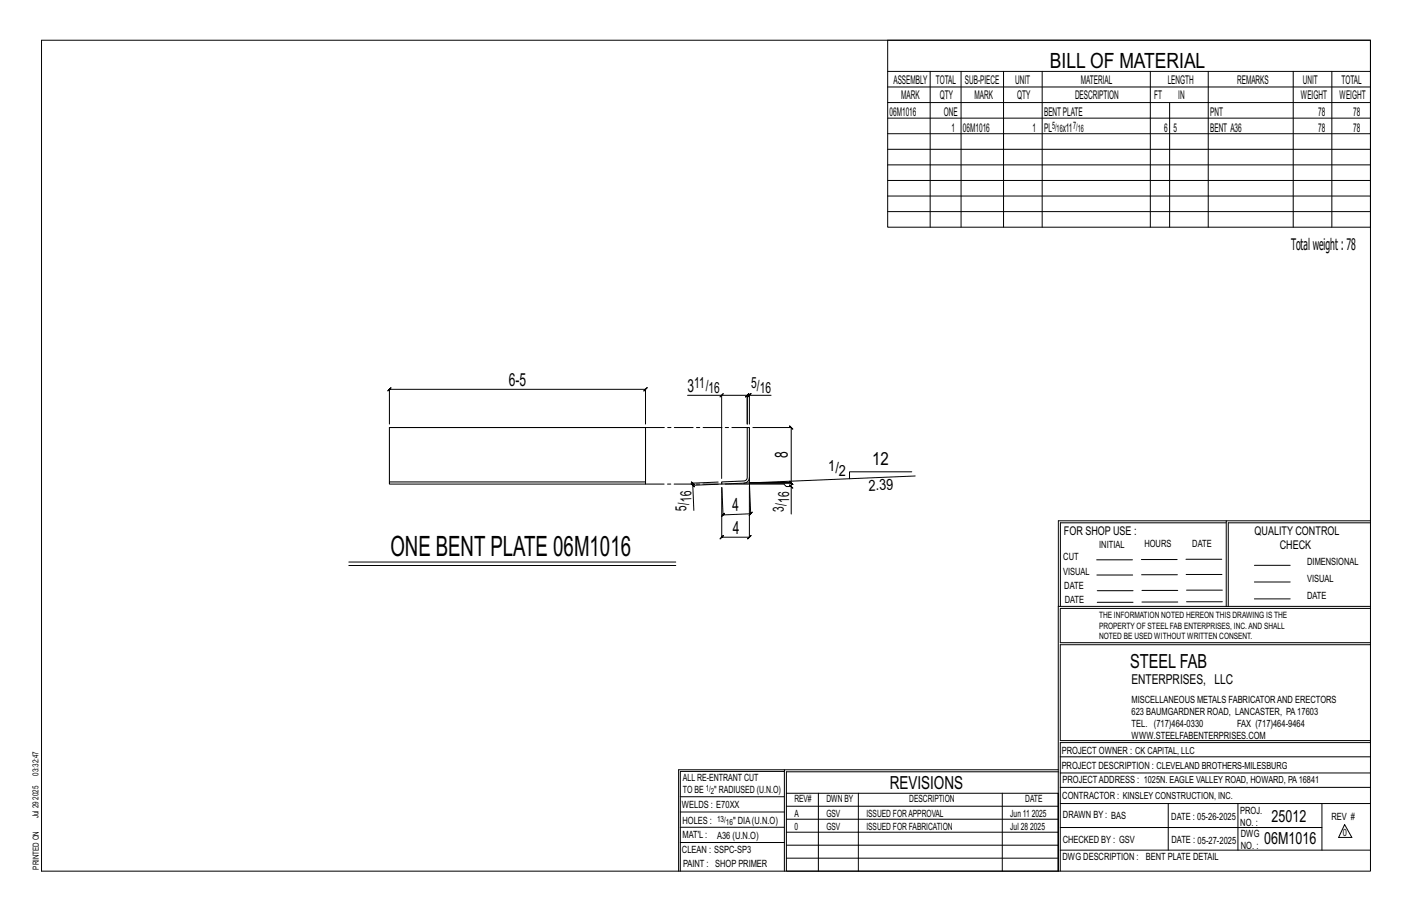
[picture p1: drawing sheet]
<svg xmlns="http://www.w3.org/2000/svg" width="432mm" height="279mm" viewBox="0 0 432 279" stroke-linecap="round" stroke-linejoin="round" font-family="sans-serif">
<defs><g id="words">
<text font-size="8.6" x="119.4" y="169.8">ONE BENT PLATE 06M1016</text>
<text font-size="6.4" x="321.1" y="20.7">BILL OF MATERIAL</text>
<text font-size="5.9" x="345.6" y="204.1">STEEL FAB</text>
<g font-size="5.5">
<text x="155.6" y="118">6-5</text>
<text x="210.3" y="119.8">3</text>
<text x="241" y="140.1" transform="rotate(-90 241 140.1)">8</text>
<text x="266.7" y="142.2">12</text>
<text x="224" y="156.3" transform="rotate(-2 224 156.3)">4</text>
<text x="224.1" y="163.2">4</text>
<text x="272.2" y="241.1">REVISIONS</text>
</g>
<g font-size="5.1">
<text x="388.9" y="251.3">25012</text>
<text x="386.6" y="258.1">06M1016</text>
</g>
<text font-size="4.9" x="394.8" y="76.4">Totalweight : 78</text>
<g font-size="4.7">
<text x="212.3" y="118.6">11/</text>
<text x="229.7" y="118.6">5/</text>
<text x="216.7" y="120.3">16</text>
<text x="232.3" y="120.3">16</text>
<text x="253.3" y="143.9">1/</text>
<text x="256.6" y="145.6">2</text>
<text x="265.7" y="150" transform="rotate(-2 265.7 150)">2.39</text>
<text x="211.5" y="153.4" transform="rotate(-92 211.5 153.4)">16</text>
<text x="241.4" y="153.8" transform="rotate(-90 241.4 153.8)">16</text>
<text x="209.9" y="156.1" transform="rotate(-92 209.9 156.1)">5/</text>
<text x="239.7" y="156.4" transform="rotate(-90 239.7 156.4)">3/</text>
</g>
<text font-size="4.2" x="346" y="209.1">ENTERPRISES, LLC</text>
<g font-size="3.7">
<text x="273.2" y="25.6">ASSEMBLY</text>
<text x="286.2" y="25.6">TOTAL</text>
<text x="295.1" y="25.6">SUB-PIECE</text>
<text x="310.4" y="25.6">UNIT</text>
<text x="330.5" y="25.6">MATERIAL</text>
<text x="357.1" y="25.6">LENGTH</text>
<text x="378.3" y="25.6">REMARKS</text>
<text x="398.4" y="25.6">UNIT</text>
<text x="410.2" y="25.6">TOTAL</text>
<text x="272.1" y="35.5">06M1016</text>
<text x="275.6" y="30.4">MARK</text>
<text x="287.4" y="30.4">QTY</text>
<text x="288.6" y="35.5">ONE</text>
<text x="298" y="30.4">MARK</text>
<text x="311" y="30.4">QTY</text>
<text x="319.3" y="35.5">BENTPLATE</text>
<text x="328.7" y="30.4">DESCRIPTION</text>
<text x="353" y="30.4">FT</text>
<text x="360.3" y="30.4">IN</text>
<text x="370.1" y="35.5">PNT</text>
<text x="397.8" y="30.4">WEIGHT</text>
<text x="403.2" y="35.5">78</text>
<text x="409.6" y="30.4">WEIGHT</text>
<text x="413.8" y="35.5">78</text>
<text x="290.9" y="40.2">1</text>
<text x="294.5" y="40.2">06M1016</text>
<text x="315.8" y="40.2">1</text>
<text x="319.3" y="40.2">PL</text>
<text x="325" y="40.2">x11</text>
<text x="356" y="40.2">6</text>
<text x="358.9" y="40.2">5</text>
<text x="370.1" y="40.2">BENT A36</text>
<text x="403.2" y="40.2">78</text>
<text x="413.8" y="40.2">78</text>
<text x="325.3" y="163.4">FOR SHOP USE :</text>
<text x="383.7" y="163.4">QUALITY CONTROL</text>
<text x="391.4" y="167.8">CHECK</text>
</g>
<g font-size="3.1">
<text x="321.7" y="39.4">5/</text>
<text x="323.1" y="40.5">16</text>
<text x="328.2" y="39.4">7/</text>
<text x="329.6" y="40.5">16</text>
<text x="336.2" y="167.4">INITIAL</text>
<text x="350" y="167.1">HOURS</text>
<text x="364.6" y="167.2">DATE</text>
<text x="325.2" y="171.3">CUT</text>
<text x="399.8" y="172.8">DIMENSIONAL</text>
<text x="325.1" y="175.8">VISUAL</text>
<text x="399.8" y="177.9">VISUAL</text>
<text x="325.5" y="180">DATE</text>
<text x="325.7" y="184.4">DATE</text>
<text x="399.8" y="183.1">DATE</text>
<text x="346" y="215">MISCELLANEOUS METALS FABRICATORAND ERECTORS</text>
<text x="346" y="218.6">623 BAUMGARDNER ROAD, LANCASTER, PA17603</text>
<text x="346" y="225.8">WWW.STEELFABENTERPRISES.COM</text>
<text x="346" y="222.2">TEL. (717)464-0330</text>
<text x="378.3" y="222.2">FAX (717)464-9464</text>
<text x="324.7" y="230.5">PROJECT OWNER : CK CAPITAL, LLC</text>
<text x="208.8" y="238.8">ALL RE-ENTRANT CUT</text>
<text x="324.7" y="235.1">PROJECT DESCRIPTION : CLEVELAND BROTHERS-MILESBURG</text>
<text x="324.9" y="239.5">PROJECTADDRESS : 1025N. EAGLE VALLEY ROAD, HOWARD, PA16841</text>
<text x="208.8" y="242.5">TO BE</text>
<text x="218.4" y="242.5">&quot; RADIUSED (U.N.O)</text>
<text x="242.9" y="245.3">REV#</text>
<text x="252.7" y="245.3">DWN BY</text>
<text x="278.1" y="245.3">DESCRIPTION</text>
<text x="313.5" y="245.3">DATE</text>
<text x="324.9" y="244.2">CONTRACTOR : KINSLEY CONSTRUCTION, INC.</text>
<text x="208.5" y="247">WELDS : E70XX</text>
<text x="208.7" y="251.7">HOLES :</text>
<text x="224.2" y="251.8">&quot; DIA(U.N.O)</text>
<text x="242.9" y="249.9">A</text>
<text x="252.7" y="249.9">GSV</text>
<text x="264.9" y="249.9">ISSUED FORAPPROVAL</text>
<text x="309" y="249.9">Jun 11</text>
<text x="315.5" y="249.9">2025</text>
<text x="325.1" y="250">DRAWN BY : BAS</text>
<text x="358.2" y="250.5">DATE : 05-26-2025</text>
<text x="379.3" y="248.9">PROJ.</text>
<text x="407.2" y="250.5">REV #</text>
<text x="208.7" y="256.3">MAT'L :</text>
<text x="219.3" y="256.4">A36 (U.N.O)</text>
<text x="242.9" y="253.8">0</text>
<text x="252.7" y="253.8">GSV</text>
<text x="264.9" y="253.8">ISSUED FOR FABRICATION</text>
<text x="309" y="253.8">Jul 28</text>
<text x="315" y="253.8">2025</text>
<text x="325" y="257.6">CHECKED BY : GSV</text>
<text x="358.3" y="257.7">DATE : 05-27-2025</text>
<text x="379.3" y="252.5">NO. :</text>
<text x="379.5" y="255.9">DWG</text>
<text x="410.6" y="255.5">0</text>
<text x="208.6" y="260.7">CLEAN : SSPC-SP3</text>
<text x="324.9" y="262.9">DWG DESCRIPTION :</text>
<text x="350.4" y="263">BENT PLATE DETAIL</text>
<text x="379.5" y="259.5">NO. :</text>
<text x="208.9" y="265">PAINT : SHOP PRIMER</text>
</g>
<g font-size="2.7">
<text x="336.1" y="189">THE INFORMATION NOTED HEREON THIS DRAWING IS THE</text>
<text x="336.1" y="195.4">NOTED BE USED WITHOUT WRITTEN CONSENT.</text>
<text x="336.1" y="192.2">PROPERTY OF STEEL FAB ENTERPRISES, INC.AND SHALL</text>
</g>
<g font-size="2.6">
<text x="215.9" y="241.8">1/</text>
<text x="217.4" y="242.7">2</text>
<text x="219.3" y="251.1">13/</text>
<text x="222" y="252.1">16</text>
</g>
<g font-size="2.5">
<text x="11.7" y="237.1" transform="rotate(-90 11.7 237.1)">03:32:47</text>
<text x="11.8" y="244.4" transform="rotate(-90 11.8 244.4)">2025</text>
<text x="11.8" y="250.1" transform="rotate(-90 11.8 250.1)">Jul 29</text>
<text x="11.9" y="265.8" transform="rotate(-90 11.9 265.8)">PRINTED ON</text>
</g>
</g></defs>
<g fill="none" stroke="#000" stroke-width=".31">
<path d="M12.7 12.3h406.4v254h-406.4zM271.5 12.3h147.6v57.2h-147.6zM271.5 21.8h147.6M271.5 26.6h147.6M271.5 31.4h147.6M271.5 36.1h147.6M284.5 21.8v47.7M293.9 21.8v47.7M306.9 21.8v47.7M318.7 21.8v47.7M351.8 21.8v47.7M357.7 31.4v38.1"/>
<path d="M369.5 21.8v47.7M395.5 21.8v47.7M407.3 21.8v47.7M271.5 40.9h147.6M271.5 45.6h147.6M271.5 50.4h147.6M271.5 55.2h147.6M271.5 59.9h147.6M271.5 64.7h147.6M119.1 129.6v-10.6l-.5 .5 1-1-.5 .5h78.3l-.5 .5 1-1-.5 .5v10.6M210.3 120.8h10.4v25.5M220.2 121.3l1-1z"/>
<path d="M220.7 120.8h7.8l-.5 .5 1-1-.5 .5v8.8v-8.8l-.5 .5 1-1-.5 .5h.7M228.7 121.3l1-1zM230.2 130.7h11.8l-.5-.5 1 1-.5-.5v16.9l-.5-.5 1 1-.5-.5h-12.8h12.8l-.5-.5 1 1-.5-.5v1.1M235.8 120.8h-6.6v8.8M211.3 147.9l1.1 .9zM219.6 147.4l-7.8 .3-.5-.5 1.1 1-.6-.5 .1 .6M219.7 148l-7.8 .3 .3 7.7M221.8 148h17.9l.8 .7h1.5v8.4M229.2 148.7v15.5l.5-.5-1 1 .5-.5h-8.5l.5-.5-1 1 .5-.5v-15.2M241.5 148.2l1 1zM278.8 144.2h-19v2.1M279.9 145.5l-50.7 2.1 .4 9.5 .4-.6-.9 1.1 .5-.5-8.5 .3 .5-.5-1 1 .5-.5-.3-8.4"/>
<path d="M375 159.8h-50.7v25.6M375 159.2h-51.3l-.1 107.1M419.1 159.2h-44.1v26.2M419.1 159.8h-43.5v25.6M106.7 171.8h100M106.7 172.9h100M335.4 171.1h10.9M335.4 175.8h11M349 171h11M349.1 175.7h11M362.7 171h10.9M362.7 175.6h11"/>
<path d="M383.6 172.8h11M383.6 177.9h11M323.7 185.4h95.4M335.5 184.1h11M335.5 180.6h11M349.2 184h11M349.2 180.5h11M362.9 180.4h10.9M362.9 184h10.9M383.6 183.1h11M419.1 186h-94.9v10.5h94.9M419.1 197.1h-94.9v29.3h94.9v.6h-94.9v39.3"/>
<path d="M239.9 235.8h-31.9v30.5M239.9 235.3h-32.4v31M323.6 235.3h-83.7v31M323.6 235.9h-83.1v6.6M324.2 236.3h94.9M324.2 231.4h94.9M208 252.9h31.9M208 257.5h31.9M208 243.6h31.9M208 248.2h31.9M240.5 242.5h83.1v23.8h-83.1zM240.5 258.4h83.1"/>
<path d="M240.5 254.4h83.1M240.5 250.4h83.1M240.5 246.5h83.1M250.3 242.5v23.8M262.5 242.5v23.8M306.5 242.5v23.8M324.2 253h80.1M324.2 245.6h94.9M324.2 259.9h94.9M324.2 240.7h94.9M357.3 245.6v14.3M378.6 245.6v14.3"/>
<path d="M404.3 245.6v14.3M411.2 252.1l2.2 3.9h-4zM240.5 262.3h83.1"/>
</g>
<path d="M228.5 130.7h.7v15.3l-.2 .8-.6 .6-.9 .3-6.8 .3v-.7l6.8-.3 .9-.5zM119.1 147.3h78.3v.7h-78.3zM119.1 147.3v-16.6h78.3v16.6" fill="none" stroke="#000" stroke-width=".32"/>
<path d="M197.4 130.7h31.1M220.7 148h-23.3M227.5 147.7l1.7-.1v-1.6" fill="none" stroke="#000" stroke-width=".31" stroke-dasharray="5.8 1 1 1"/>
<use href="#words"/>
</svg>
